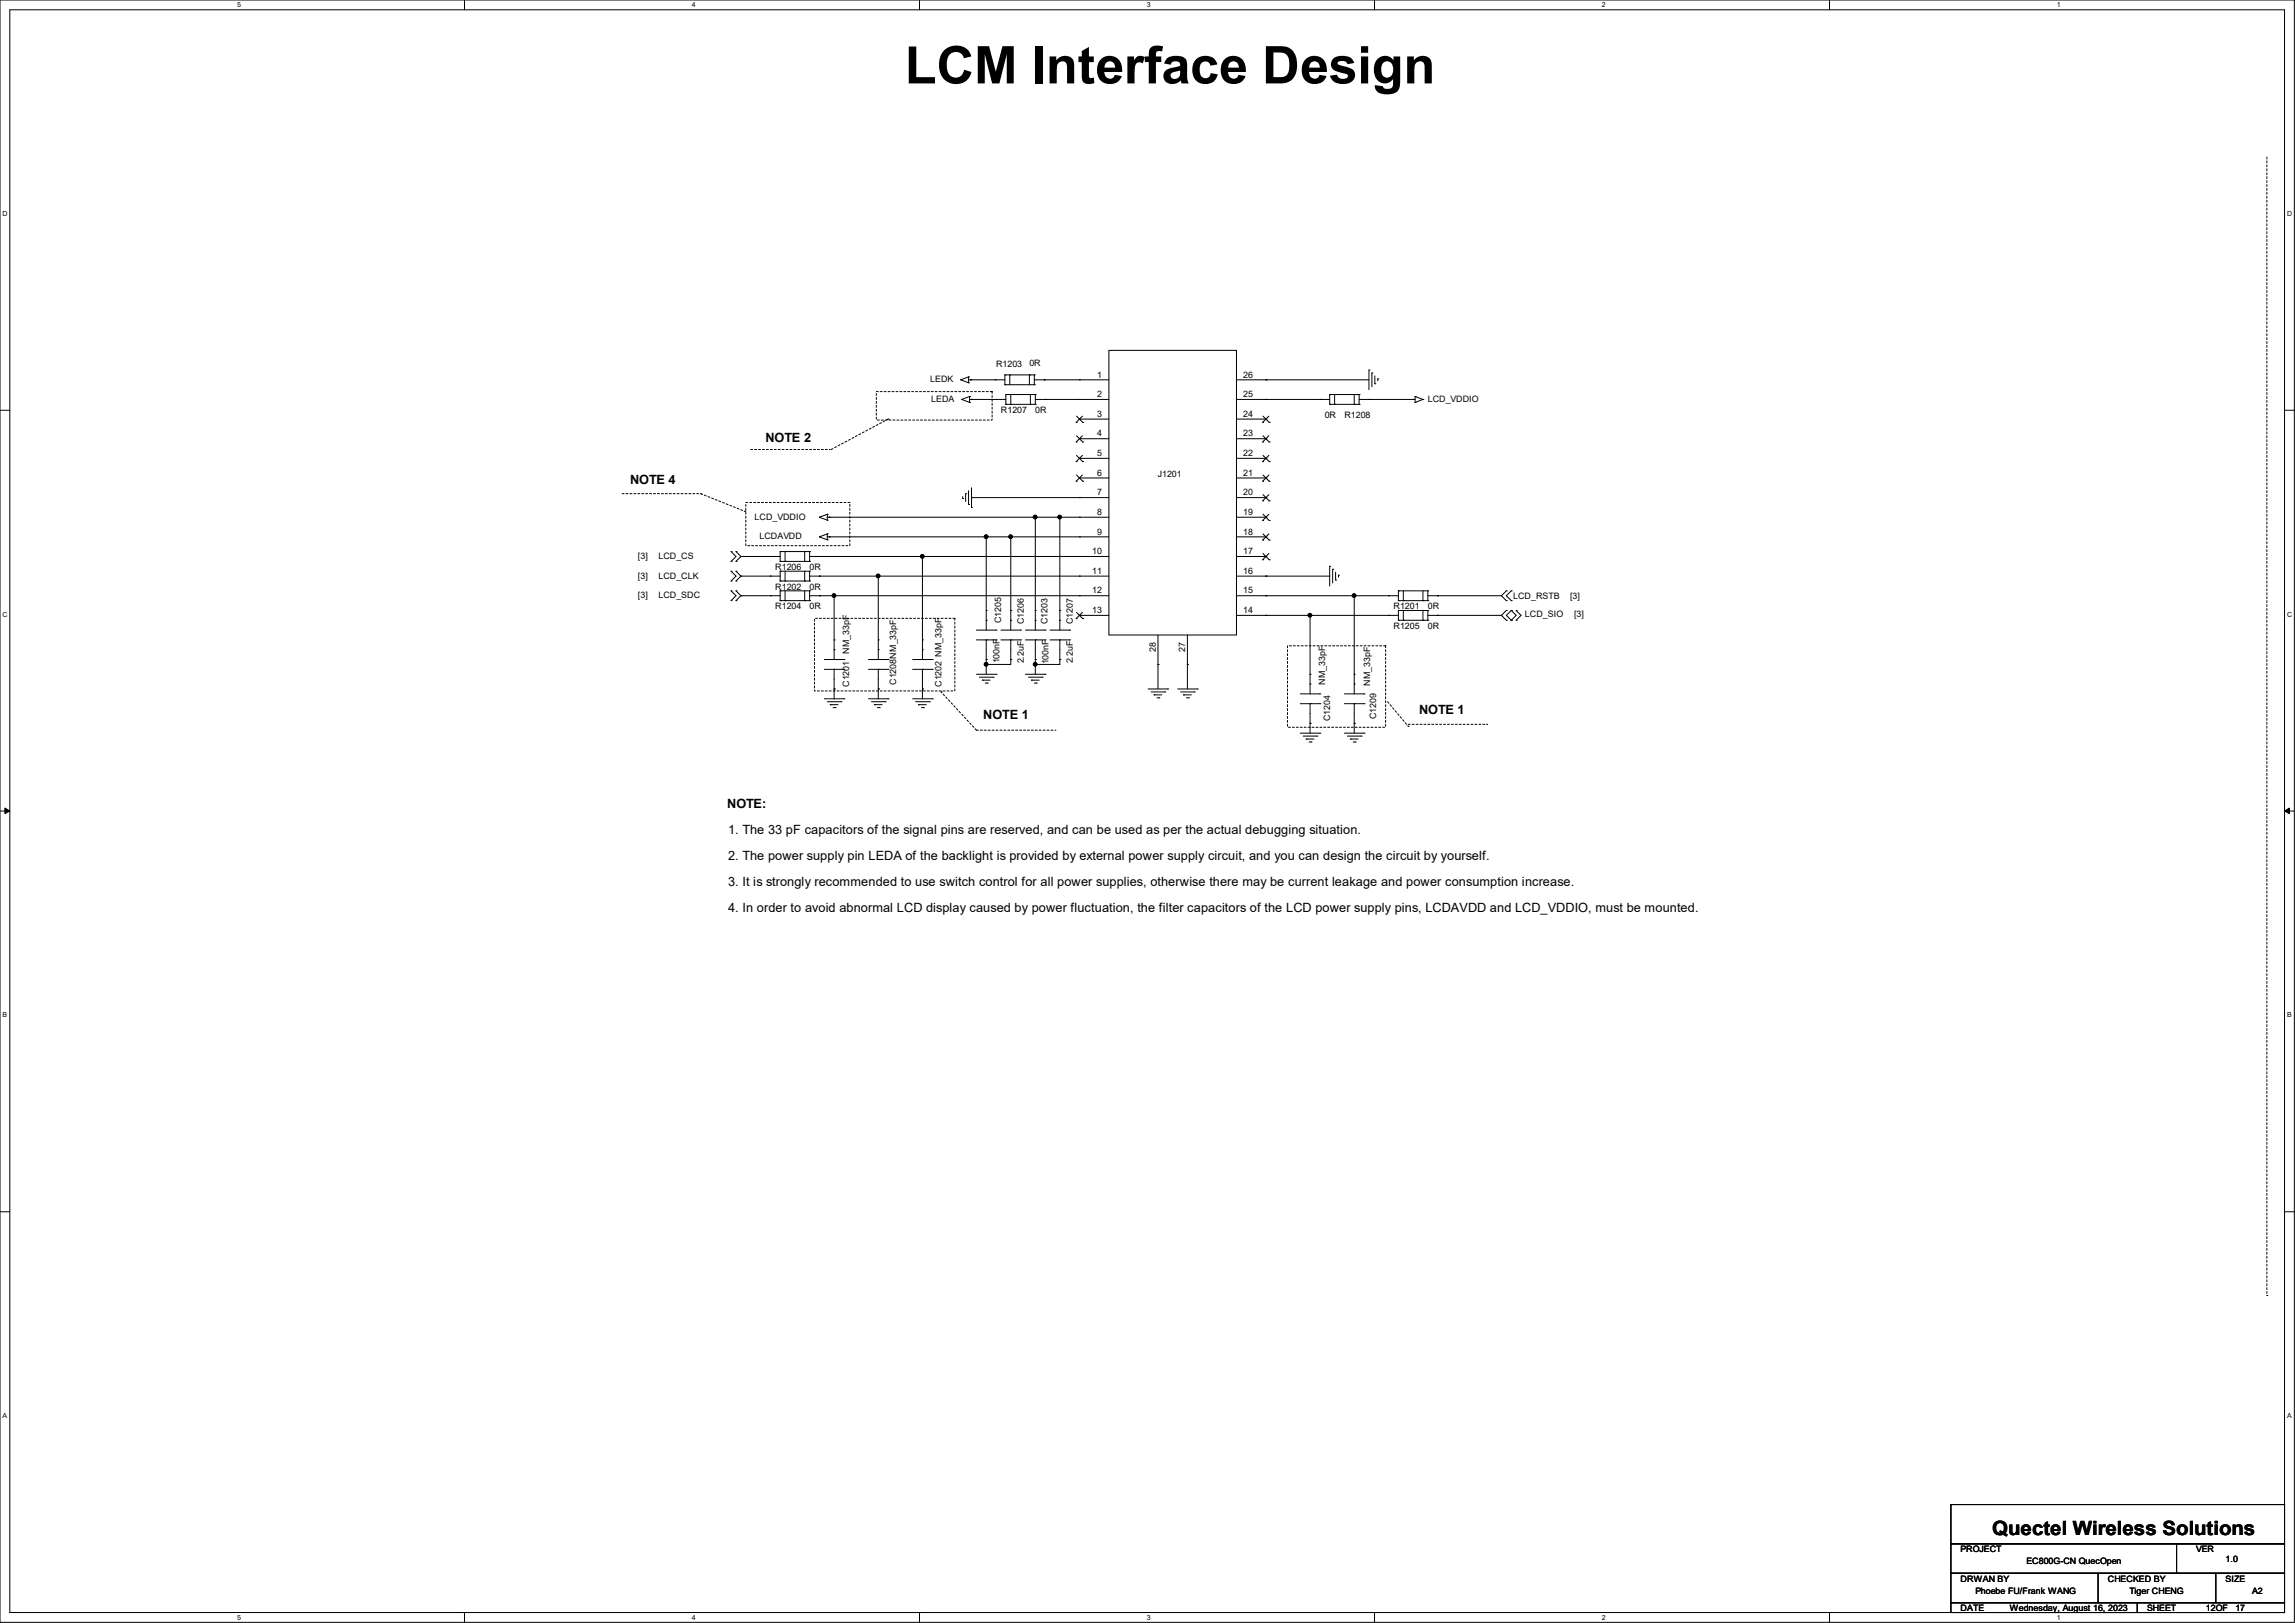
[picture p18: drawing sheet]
<svg xmlns="http://www.w3.org/2000/svg" width="297mm" height="210mm" viewBox="0 0 297 210" stroke-linecap="round" stroke-linejoin="round" font-family="sans-serif">
<defs><g id="words">
<text font-size="6.7" x="117.1" y="10.8">LCM Interface Design</text>
<text font-size="2.5" x="257.8" y="198.6">Quectel Wireless Solutions</text>
<g font-size="1.7">
<text x="99.1" y="57.1">NOTE 2</text>
<text x="81.5" y="62.6">NOTE 4</text>
<text x="127.3" y="93.1">NOTE 1</text>
<text x="183.6" y="92.5">NOTE 1</text>
<text x="94.1" y="104.5">NOTE:</text>
<text x="94.2" y="107.9">1. The 33 pF capacitors of the signal pins are reserved, and can be used as per the actual debugging situation.</text>
<text x="94.2" y="111.3">2. The power supply pin LEDA of the backlight is provided by external power supply circuit, and you can design the circuit by yourself.</text>
<text x="94.2" y="114.7">3. It is strongly recommended to use switch control for all power supplies, otherwise there may be current leakage and power consumption increase.</text>
<text x="94.2" y="118.1">4. In order to avoid abnormal LCD display caused by power fluctuation, the filter capacitors of the LCD power supply pins, LCDAVDD and LCD_VDDIO, must be mounted.</text>
</g>
<g font-size="1.1">
<text x="128.9" y="47.5">R1203</text>
<text x="133.2" y="47.3">0R</text>
<text x="120.4" y="49.5">LEDK</text>
<text x="120.5" y="52">LEDA</text>
<text x="129.5" y="53.4">R1207</text>
<text x="134" y="53.4">0R</text>
<text x="142" y="48.9">1</text>
<text x="142" y="51.4">2</text>
<text x="142" y="53.9">3</text>
<text x="160.9" y="53.9">24</text>
<text x="160.9" y="51.4">25</text>
<text x="160.9" y="48.9">26</text>
<text x="184.8" y="52">LCD_VDDIO</text>
<text x="142" y="56.5">4</text>
<text x="142" y="59">5</text>
<text x="160.9" y="59">22</text>
<text x="160.9" y="56.5">23</text>
<text x="171.4" y="54.1">0R</text>
<text x="174" y="54.1">R1208</text>
<text x="142" y="61.6">6</text>
<text x="142" y="64.1">7</text>
<text x="149.9" y="61.7">J1201</text>
<text x="160.9" y="64.1">20</text>
<text x="160.9" y="61.6">21</text>
<text x="97.7" y="67.3">LCD_VDDIO</text>
<text x="98.3" y="69.8">LCDAVDD</text>
<text x="141.3" y="71.7">10</text>
<text x="142" y="66.6">8</text>
<text x="142" y="69.2">9</text>
<text x="160.9" y="71.7">17</text>
<text x="160.9" y="69.2">18</text>
<text x="160.9" y="66.6">19</text>
<text x="82.5" y="72.4">[3]</text>
<text x="82.5" y="74.9">[3]</text>
<text x="82.5" y="77.4">[3]</text>
<text x="85.2" y="72.4">LCD_CS</text>
<text x="85.2" y="74.9">LCD_CLK</text>
<text x="85.2" y="77.4">LCD_SDC</text>
<text x="100.3" y="73.7">R1206</text>
<text x="100.3" y="76.3">R1202</text>
<text x="104.8" y="73.7">0R</text>
<text x="104.8" y="76.3">0R</text>
<text x="141.3" y="74.3">11</text>
<text x="141.3" y="76.8">12</text>
<text x="160.9" y="76.8">15</text>
<text x="160.9" y="74.3">16</text>
<text x="195.8" y="77.6">LCD_RSTB</text>
<text x="203.2" y="77.6">[3]</text>
<text x="100.3" y="78.8">R1204</text>
<text x="104.8" y="78.8">0R</text>
<text x="129.6" y="80.6" transform="rotate(-90 129.6 80.6)">C1205</text>
<text x="132.5" y="80.8" transform="rotate(-90 132.5 80.8)">C1206</text>
<text x="135.6" y="80.8" transform="rotate(-90 135.6 80.8)">C1203</text>
<text x="138.9" y="80.8" transform="rotate(-90 138.9 80.8)">C1207</text>
<text x="141.3" y="79.3">13</text>
<text x="160.9" y="79.3">14</text>
<text x="180.3" y="78.8">R1201</text>
<text x="180.3" y="81.4">R1205</text>
<text x="184.8" y="78.8">0R</text>
<text x="184.8" y="81.4">0R</text>
<text x="197.4" y="79.8">LCD_SIO</text>
<text x="203.7" y="79.8">[3]</text>
<text x="109.9" y="88.9" transform="rotate(-90 109.9 88.9)">C1201</text>
<text x="109.9" y="84.6" transform="rotate(-90 109.9 84.6)">NM_33pF</text>
<text x="116" y="88.6" transform="rotate(-90 116 88.6)">C1208NM_33pF</text>
<text x="121.8" y="88.9" transform="rotate(-90 121.8 88.9)">C1202 NM_33pF</text>
<text x="129.3" y="85.8" transform="rotate(-90 129.3 85.8)">100nF</text>
<text x="132.5" y="85.8" transform="rotate(-90 132.5 85.8)">2.2uF</text>
<text x="135.7" y="86" transform="rotate(-90 135.7 86)">100nF</text>
<text x="138.9" y="85.8" transform="rotate(-90 138.9 85.8)">2.2uF</text>
<text x="149.6" y="84.3" transform="rotate(-90 149.6 84.3)">28</text>
<text x="153.4" y="84.3" transform="rotate(-90 153.4 84.3)">27</text>
<text x="171.5" y="88.6" transform="rotate(-90 171.5 88.6)">NM_33pF</text>
<text x="177.3" y="88.8" transform="rotate(-90 177.3 88.8)">NM_33pF</text>
<text x="172.1" y="93.3" transform="rotate(-90 172.1 93.3)">C1204</text>
<text x="178.1" y="93.1" transform="rotate(-90 178.1 93.1)">C1209</text>
<text x="253.7" y="200.9">PROJECT</text>
<text x="262.2" y="202.4">EC800G-CN QuecOpen</text>
<text x="284.2" y="200.9">VER</text>
<text x="288" y="202.1">1.0</text>
<text x="253.7" y="208.5">DATE</text>
<text x="253.7" y="204.7">DRWAN BY</text>
<text x="255.6" y="206.2">Phoebe FU/Frank WANG</text>
<text x="260.1" y="208.5">Wednesday, August 16, 2023</text>
<text x="272.8" y="204.7">CHECKED BY</text>
<text x="275.6" y="206.2">Tiger CHENG</text>
<text x="277.9" y="208.5">SHEET</text>
<text x="285.5" y="208.5">12OF</text>
<text x="288" y="204.7">SIZE</text>
<text x="289.3" y="208.5">17</text>
<text x="291.5" y="206.2">A2</text>
</g>
<g font-size=".9">
<text x="30.7" y=".9">5</text>
<text x="89.5" y=".9">4</text>
<text x="148.4" y=".9">3</text>
<text x="207.3" y=".9">2</text>
<text x="266.2" y=".9">1</text>
<text x=".3" y="28">D</text>
<text x="296" y="28">D</text>
<text x=".3" y="79.8">C</text>
<text x="296" y="79.8">C</text>
<text x=".3" y="131.7">B</text>
<text x="296" y="131.7">B</text>
<text x=".3" y="183.5">A</text>
<text x="296" y="183.5">A</text>
<text x="30.7" y="209.6">5</text>
<text x="89.5" y="209.6">4</text>
<text x="148.4" y="209.6">3</text>
<text x="207.3" y="209.6">2</text>
<text x="266.2" y="209.6">1</text>
</g>
</g></defs>
<path d="M0 0h296.9v209.9h-296.9zM1.3 1.3h294.4v207.4h-294.4z" fill="none" stroke="#000" stroke-width=".13"/>
<g fill="#fff">
<path d="M30.7 .1h.5v1h-.5z"/>
<path d="M30.7 208.8h.5v1h-.5z"/>
</g>
<path d="M60.1 0v1.3M60.1 208.7v1.2" fill="none" stroke="#000" stroke-width=".13"/>
<g fill="#fff">
<path d="M89.5 .1h.5v1h-.5z"/>
<path d="M89.5 208.8h.5v1h-.5z"/>
</g>
<path d="M119 0v1.3M119 208.7v1.2" fill="none" stroke="#000" stroke-width=".13"/>
<g fill="#fff">
<path d="M148.4 .1h.5v1h-.5z"/>
<path d="M148.4 208.8h.5v1h-.5z"/>
</g>
<path d="M177.9 0v1.3M177.9 208.7v1.2" fill="none" stroke="#000" stroke-width=".13"/>
<g fill="#fff">
<path d="M207.3 .1h.5v1h-.5z"/>
<path d="M207.3 208.8h.5v1h-.5z"/>
</g>
<path d="M236.8 0v1.3M236.8 208.7v1.2" fill="none" stroke="#000" stroke-width=".13"/>
<g fill="#fff">
<path d="M266.2 .1h.5v1h-.5z"/>
<path d="M266.2 208.8h.5v1h-.5z"/>
<path d="M.3 27.2h.7v1h-.7z"/>
<path d="M296 27.2h.6v1h-.6z"/>
<path d="M.3 79h.7v1h-.7z"/>
<path d="M296 79h.6v1h-.6z"/>
</g>
<path d="M0 53.1h1.3M295.7 53.1h1.2" fill="none" stroke="#000" stroke-width=".13"/>
<g fill="#fff">
<path d="M.3 130.9h.6v1h-.6z"/>
<path d="M296 130.9h.6v1h-.6z"/>
</g>
<path d="M0 104.9h1.3M295.7 104.9h1.2" fill="none" stroke="#000" stroke-width=".13"/>
<path d="M.6 104.6l.7 .3-.7 .4zM295.7 104.9l.6-.3v.7z" fill="#000" stroke="#000" stroke-width=".13"/>
<g fill="#fff">
<path d="M.3 182.7h.6v1h-.6z"/>
<path d="M296 182.7h.5v1h-.5z"/>
</g>
<g fill="none" stroke="#000" stroke-width=".13">
<path d="M124.3 49.1h.1M124.3 49.1l1 .4M124.5 51.7h.1M124.5 51.7l1 .4M125.3 49.5h.1M125.3 48.8h.1M125.3 48.8v.7M125.3 49.1h4.7M125.3 48.8l-1 .3M125.5 52.1h.1M125.5 51.3h.1M125.5 51.3v.8"/>
<path d="M125.5 51.7h4.7M125.5 51.3l-1 .4M125.6 49.1h.1M125.7 51.7h.1M128.8 49.1h.1M128.9 51.7h.1M130 48.5h.1M130 49.8h.1M130 48.5h3.9M130 48.5v1.3M130 49.8h3.9M130.2 52.3h.1"/>
<path d="M130.2 51.1h.1M130.2 52.3h3.8M130.2 51.1h3.8M130.2 51.1v1.2M130.7 48.5h.1M130.7 48.5v1.3M130.8 52.3h.1M130.8 51.1v1.2M133.2 48.5h.1M133.2 48.5v1.3M133.3 52.3h.1M133.3 51.1v1.2"/>
<path d="M133.9 48.5h.1M133.9 49.8h.1M133.9 49.1h9.6M133.9 48.5v1.3M134 52.3h.1M134 51.1h.1M134 51.7h9.5M134 51.1v1.2M135.1 49.1h.1M135.3 51.7h.1M139.3 54.7h.1M139.3 57.2h.1"/>
<path d="M139.3 59.7h.1M139.3 53.8l.8 .9M139.3 56.4l.8 .8M139.3 58.9l.8 .8M139.7 49.1h.1M139.7 51.7h.1M139.7 54.2h.1M139.7 56.8h.1M139.7 59.3h.1M139.7 54.2h3.8M139.7 56.8h3.8M139.7 59.3h3.8"/>
<path d="M140.1 53.8l-.8 .9M140.1 56.4l-.8 .8M140.1 58.9l-.8 .8M140.1 54.7h.1M140.1 57.2h.1M140.1 59.7h.1M143.5 45.3h16.5v36.9h-16.5zM160 51.7h12.1M160 49.1h17.2M160 54.2h3.8M160 56.8h3.8M160 59.3h3.8"/>
<path d="M163.4 59.7h.1M163.4 57.2h.1M163.4 54.7h.1M163.4 58.9l.9 .8M163.4 56.4l.9 .8M163.4 53.8l.9 .9M163.8 59.3h.1M163.8 56.8h.1M163.8 54.2h.1M163.8 51.7h.1M163.8 49.1h.1M164.2 58.9l-.8 .8"/>
<path d="M164.2 56.4l-.8 .8M164.2 53.8l-.8 .9M164.3 59.7h.1M164.3 57.2h.1M164.3 54.7h.1M170.8 51.7h.1M172.1 52.3h.1M172.1 51.1h.1M172.1 51.1v1.2M172.1 52.3h3.8M172.1 51.1h3.8M172.7 52.3h.1"/>
<path d="M172.7 51.1v1.2M175.3 52.3h.1M175.3 51.1v1.2M175.9 52.3h.1M175.9 51.1h.1M175.9 51.7h7.2M175.9 51.1v1.2M177.2 47.9h.1M177.2 51.7h.1M177.2 47.9v2.5M177.5 48.3h.1M177.5 48.3v1.7"/>
<path d="M177.9 49.7h.1M177.9 48.6v1.1M178.3 49h.1M178.3 49v.3M182.9 51.7h.1M183.1 51.3h.1M183.1 52.1h.1M183.1 51.3v.8M183.1 51.3l1 .4M184.1 51.7h.1M184.1 51.7l-1 .4M94.6 71.4h.1"/>
<path d="M94.6 72.6h.1M94.6 73.9h.1M94.6 75.2h.1M94.6 76.5h.1M94.6 77.7h.1M94.6 71.4l.6 .6-.6 .6M94.6 73.9l.6 .6-.6 .7M94.6 76.5l.6 .6-.6 .6M95.2 72.6h.1M95.2 71.4h.1M95.2 75.2h.1M95.2 73.9h.1"/>
<path d="M95.2 77.7h.1M95.2 76.5h.1M95.2 71.4l.7 .6M95.2 73.9l.7 .6M95.2 76.5l.7 .6M95.9 77.1h.1M95.9 72h.1M95.9 74.5h.1M95.9 72l-.7 .6M95.9 74.5l-.7 .7M95.9 77.1l-.7 .6M95.9 72h5.1"/>
<path d="M95.9 74.5h5.1M95.9 77.1h5.1M99.7 72h.1M99.7 74.5h.1M99.7 77.1h.1M101 72.6h.1M101 71.4h.1M101 75.2h.1M101 73.9h.1M101 77.7h.1M101 76.5h.1M101 71.4v1.2"/>
<path d="M101 73.9v1.3M101 76.5v1.2M101 72.6h3.8M101 71.4h3.8M101 75.2h3.8M101 73.9h3.8M101 77.7h3.8M101 76.5h3.8M101.6 72.6h.1M101.6 75.2h.1M101.6 77.7h.1M101.6 71.4v1.2"/>
<path d="M101.6 73.9v1.3M101.6 76.5v1.2M104.1 72.6h.1M104.1 75.2h.1M104.1 77.7h.1M104.1 71.4v1.2M104.1 73.9v1.3M104.1 76.5v1.2M104.8 72.6h.1M104.8 71.4h.1M104.8 75.2h.1M104.8 73.9h.1"/>
<path d="M104.8 77.7h.1M104.8 76.5h.1M104.8 72h38.7M104.8 74.5h38.7M104.8 77.1h38.7M104.8 71.4v1.2M104.8 73.9v1.3M104.8 76.5v1.2M106 66.9h.1M106 69.5h.1M106 72h.1M106 74.5h.1"/>
<path d="M106 77.1h.1M106 66.9l1.1 .4M106 69.5l1.1 .3M107.1 67.3h.1M107.1 66.5h.1M107.1 69.8h.1M107.1 69.1h.1M107.1 66.5v.8M107.1 69.1v.7M107.1 66.9h36.4M107.1 66.5l-1.1 .4M107.1 69.5h36.4"/>
<path d="M107.1 69.1l-1.1 .4M107.3 66.9h.1M107.3 69.5h.1M107.9 77.1h.1M107.9 77.1v8.2M113.7 74.5h.1M113.7 74.5v10.8M119.4 72h.1M119.4 72v13.3M124.6 64.5h.1M124.6 64.3v.2M125 63.9h.1"/>
<path d="M125 63.9v1M125.3 65.3h.1M125.3 63.5v1.8M125.7 65.7h.1M125.7 64.4h.1M125.7 63.1v2.6M125.7 64.4h17.8M127.6 79h.1M127.6 69.5h.1M127.6 69.5v12M130.8 79h.1M130.8 69.5h.1"/>
<path d="M130.8 69.5v12M134 79h.1M134 66.9h.1M134 66.9v14.6M137.2 79h.1M137.2 66.9h.1M137.2 66.9v14.6M139.3 62.3h.1M139.3 61.5l.8 .8M139.3 79.2l.8 .9M139.7 61.8h.1M139.7 64.4h.1"/>
<path d="M139.7 66.9h.1M139.7 69.5h.1M139.7 72h.1M139.7 74.5h.1M139.7 77.1h.1M139.7 79.6h.1M139.7 61.8h3.8M139.7 79.6h3.8M140.1 61.5l-.8 .8M140.1 79.2l-.8 .9M140.1 62.3h.1M160 66.9h3.8"/>
<path d="M160 69.5h3.8M160 61.8h3.8M160 64.4h3.8M160 72h3.8M160 74.5h12.1M160 77.1h21M160 79.6h21M163.4 72.4h.1M163.4 69.9h.1M163.4 67.4h.1M163.4 64.8h.1M163.4 62.3h.1"/>
<path d="M163.4 71.6l.9 .8M163.4 69.1l.9 .8M163.4 66.5l.9 .9M163.4 64l.9 .8M163.4 61.5l.9 .8M163.8 79.6h.1M163.8 77.1h.1M163.8 74.5h.1M163.8 72h.1M163.8 69.5h.1M163.8 66.9h.1M163.8 64.4h.1"/>
<path d="M163.8 61.8h.1M164.2 71.6l-.8 .8M164.2 69.1l-.8 .8M164.2 66.5l-.8 .9M164.2 64l-.8 .8M164.2 61.5l-.8 .8M164.3 72.4h.1M164.3 69.9h.1M164.3 67.4h.1M164.3 64.8h.1M164.3 62.3h.1M169.5 79.6h.1"/>
<path d="M169.5 79.6v10.2M172.1 73.3h.1M172.1 73.3v2.5M172.5 73.7h.1M172.5 73.7v1.7M172.8 75.1h.1M172.8 74v1.1M173.2 74.4h.1M173.2 74.4v.3M175.3 77.1h.1M175.3 77.1v12.7M179.7 77.1h.1"/>
<path d="M179.7 79.6h.1M181 77.7h.1M181 76.5h.1M181 79h.1M181 77.7h3.8M181 76.5h3.8M181 76.5v1.2M181 79v1.3M181 79h3.8M181.6 77.7h.1M181.6 76.5v1.2M181.6 79v1.3"/>
<path d="M184.1 77.7h.1M184.1 76.5v1.2M184.1 79v1.3M184.8 77.7h.1M184.8 76.5h.1M184.8 79h.1M184.8 77.1h9.5M184.8 79.6h9.5M184.8 76.5v1.2M184.8 79v1.3M186.1 77.1h.1M186.1 79.6h.1"/>
<path d="M194.3 77.1l.6 .6M194.3 79.6l.6 .7M194.9 76.5h.1M194.9 77.7h.1M194.9 79h.1M194.9 76.5l-.6 .6M194.9 79l-.6 .6M195.6 77.7h.1M195.6 76.5h.1M195.6 79h.1M195.6 76.5l-.7 .6 .7 .6M195.6 79l.6 .6-.6 .7"/>
<path d="M195.6 79l-.7 .6 .7 .7M196.2 79h.1M196.2 79l.6 .6-.6 .7M106.7 90.4h2.5M106.7 86.6h2.5M106.7 85.3h2.5M107.1 90.8h1.7M107.4 91.2h.1M107.4 91.2h1.1M107.8 91.6h.3M107.9 86.6h.1M107.9 84.1h.1"/>
<path d="M107.9 89.2h.1M107.9 82.8h.1M107.9 86.6v3.8M108.1 91.6h.1M108.8 90.8h.1M109.2 90.4h.1M109.2 86.6h.1M109.2 85.3h.1M112.4 90.4h2.5M112.4 86.6h2.5M112.4 85.3h2.5M112.8 90.8h1.8"/>
<path d="M113.2 91.2h.1M113.2 91.2h1M113.5 91.6h.3M113.7 86.6h.1M113.7 84.1h.1M113.7 89.2h.1M113.7 82.8h.1M113.7 86.6v3.8M113.8 91.6h.1M114.6 90.8h.1M114.9 90.4h.1M114.9 86.6h.1"/>
<path d="M114.9 85.3h.1M118.1 90.4h2.5M118.1 86.6h2.5M118.1 85.3h2.5M118.5 90.8h1.8M118.9 91.2h.1M118.9 91.2h1M119.3 91.6h.2M119.4 86.6h.1M119.4 84.1h.1M119.4 89.2h.1M119.4 82.8h.1"/>
<path d="M119.4 86.6v3.8M119.5 91.6h.1M120.3 90.8h.1M120.6 90.4h.1M120.6 86.6h.1M120.6 85.3h.1M126.4 87.2h2.5M126.4 82.8h2.5M126.4 81.5h2.5M126.7 87.6h1.8M127.1 88h.1M127.1 88h1"/>
<path d="M127.5 88.4h.3M127.6 82.8h.1M127.6 80.3h.1M127.6 85.3h.1M127.6 86h.1M127.6 82.8v4.4M127.8 88.4h.1M128.5 87.6h.1M128.9 87.2h.1M128.9 82.8h.1M128.9 81.5h.1M129.5 82.8h2.6"/>
<path d="M129.5 81.5h2.6M130.8 82.8h.1M130.8 80.3h.1M130.8 85.3h.1M130.8 82.8v3.2h-3.2M132.1 82.8h.1M132.1 81.5h.1M132.7 87.2h2.6M132.7 82.8h2.6M132.7 81.5h2.6M133.1 87.6h1.8M133.5 88h.1"/>
<path d="M133.5 88h1M133.9 88.4h.2M134 82.8h.1M134 80.3h.1M134 85.3h.1M134 86h.1M134 82.8v4.4M134.1 88.4h.1M134.9 87.6h.1M135.3 87.2h.1M135.3 82.8h.1M135.3 81.5h.1"/>
<path d="M135.9 82.8h2.5M135.9 81.5h2.5M137.2 82.8h.1M137.2 80.3h.1M137.2 85.3h.1M137.2 82.8v3.2h-3.2M138.4 82.8h.1M138.4 81.5h.1M139.3 80.1h.1M140.1 80.1h.1M148.6 89.2h2.5M149 89.5h1.7"/>
<path d="M149.4 89.9h.1M149.4 89.9h1M149.7 90.3h.3M149.9 86h.1M149.9 82.2v7M150 90.3h.1M150.7 89.5h.1M151.1 89.2h.1M152.4 89.2h2.5M152.8 89.5h1.8M153.2 89.9h.1M153.2 89.9h1"/>
<path d="M153.5 90.3h.3M153.7 86h.1M153.7 82.2v7M153.8 90.3h.1M154.6 89.5h.1M154.9 89.2h.1M168.3 94.9h2.5M168.3 91.1h2.5M168.3 89.8h2.5M168.7 95.2h1.7M169 95.6h.1M169 95.6h1.1"/>
<path d="M169.4 96h.3M169.5 91.1h.1M169.5 88.5h.1M169.5 93.6h.1M169.5 87.2h.1M169.5 91.1v3.8M169.7 96h.1M170.4 95.2h.1M170.8 94.9h.1M170.8 91.1h.1M170.8 89.8h.1M174 94.9h2.5"/>
<path d="M174 91.1h2.5M174 89.8h2.5M174.4 95.2h1.7M174.8 95.6h.1M174.8 95.6h1M175.1 96h.3M175.3 91.1h.1M175.3 88.5h.1M175.3 93.6h.1M175.3 87.2h.1M175.3 91.1v3.8M175.4 96h.1"/>
<path d="M176.1 95.2h.1M176.5 94.9h.1M176.5 91.1h.1M176.5 89.8h.1M181 80.3h.1M181 80.3h3.8M181.6 80.3h.1M184.1 80.3h.1M184.8 80.3h.1M194.9 80.3h.1M195.6 80.3h.1M196.2 80.3h.1"/>
<path d="M0 156.8h1.3M295.7 156.8h1.2M252.5 194.7h43.2v5.1h-43.2zM252.5 199.8h43.2v3.8h-43.2zM281.7 199.8v3.8M252.5 203.6h43.2v3.8h-43.2zM252.5 207.4h24.1v1.3h-24.1zM271.5 207.4h.1M271.5 203.6v3.8M276.6 207.4h19.1v1.3h-19.1zM281.7 203.6h.1M286.8 207.4h.1"/>
<path d="M286.8 203.6v3.8"/>
</g>
<path d="M293.4 20.3v147.3M293.4 167.6h.1" fill="none" stroke="#000" stroke-width=".13" stroke-dasharray=".3"/>
<g fill="none" stroke="#000" stroke-width=".13" stroke-dasharray=".3 .3">
<path d="M97.2 58.2h10.1M107.3 58.2h.1M107.6 58.2l7.3-4M113.4 50.7h15v3.7h-15zM114.9 54.2h.1M80.5 63.9h10.2M90.7 63.9h.1M90.7 63.9l5.7 2.3M96.4 66.2h.1M96.5 65h13.5v5.6h-13.5zM105.4 80h18.2v9.4h-18.2zM121.8 89.5h.1"/>
<path d="M126.4 94.5h10.1M126.4 94.5l-4.6-5M136.5 94.5h.1M166.6 83.6h12.7v10.5h-12.7zM179.6 90.8l2.6 3.2M182.2 94h.1M182.2 93.7h10.2M192.4 93.7h.1"/>
</g>
<g fill="#000" stroke="#000" stroke-width=".13">
<circle cx="107.9" cy="77.1" r=".23"/>
<circle cx="113.6" cy="74.5" r=".23"/>
<circle cx="119.4" cy="72" r=".23"/>
<circle cx="127.6" cy="69.4" r=".23"/>
<circle cx="130.8" cy="69.4" r=".23"/>
<circle cx="134" cy="66.9" r=".23"/>
<circle cx="137.1" cy="66.9" r=".23"/>
<circle cx="169.5" cy="79.6" r=".23"/>
<circle cx="175.2" cy="77.1" r=".23"/>
<circle cx="127.6" cy="86" r=".23"/>
<circle cx="134" cy="86" r=".23"/>
</g>
<use href="#words"/>
</svg>
